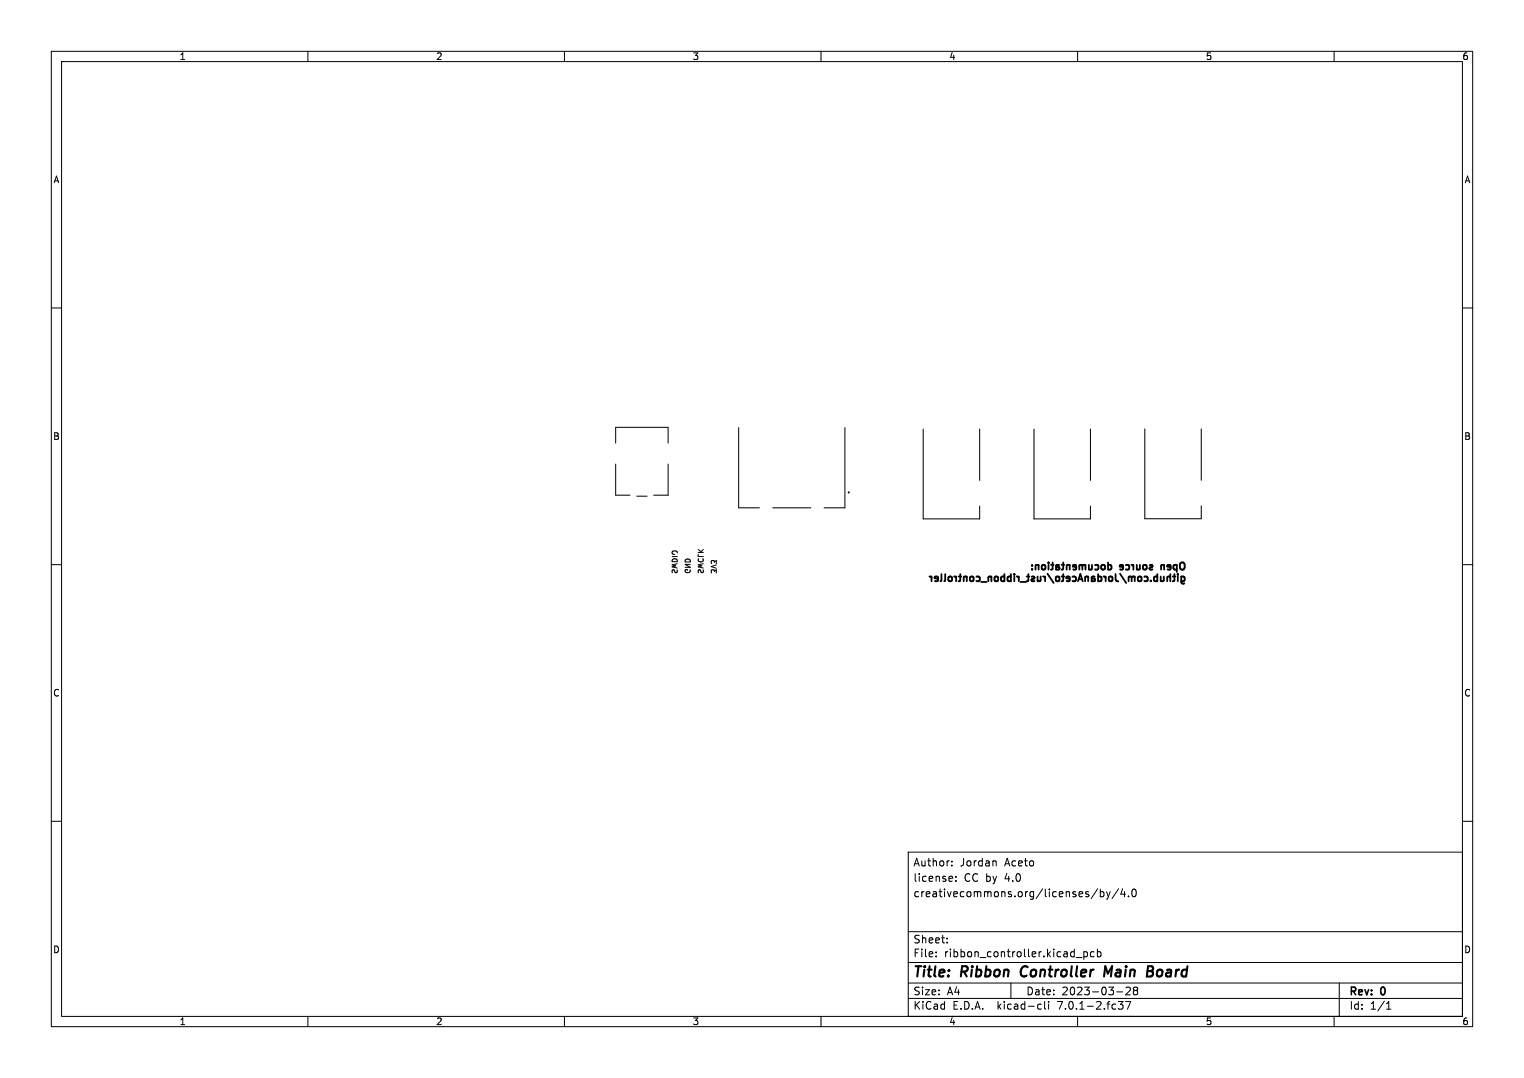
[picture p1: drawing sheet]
<svg xmlns="http://www.w3.org/2000/svg" width="297mm" height="210mm" viewBox="0 0 297 210" stroke-linecap="round" stroke-linejoin="round" font-family="sans-serif">
<defs><g id="words">
<g font-size="2.8">
<text x="178" y="190.8">Title:</text>
<text x="187.4" y="190.8">Ribbon</text>
<text x="199.6" y="190.8">Controller</text>
<text x="216.5" y="190.8">Main</text>
<text x="225.4" y="190.8">Board</text>
</g>
<g font-size="2.1">
<text x="178" y="171.9">license:</text>
<text x="178" y="168.9">Author:</text>
<text x="187.1" y="168.9">Jordan</text>
<text x="187.9" y="171.9">CC by</text>
<text x="195.8" y="168.9">Aceto</text>
<text x="195.8" y="171.9">4.0</text>
<text x="178" y="174.9">creativecommons.org/licenses/by/4.0</text>
<text x="178" y="183.9">Sheet:</text>
<text x="178" y="186.6">File:</text>
<text x="184" y="186.6">ribbon_controller.kicad_pcb</text>
<text x="178" y="196.8">KiCad</text>
<text x="178" y="194">Size:</text>
<text x="184.6" y="194">A4</text>
<text x="185.6" y="196.8">E.D.A.</text>
<text x="194.4" y="196.8">kicad-cli</text>
<text x="200" y="194">Date:</text>
<text x="206.2" y="196.8">7.0.1-2.fc37</text>
<text x="206.9" y="194">2023-03-28</text>
<text x="263" y="194.2">Rev:</text>
<text x="263" y="196.8">Id:</text>
<text x="267" y="196.8">1/1</text>
<text x="269.2" y="194.2">0</text>
</g>
<text font-size="1.9" x="231.1" y="111.1">Open</text>
<g font-size="1.8">
<text x="35" y="11.8">1</text>
<text x="85" y="11.8">2</text>
<text x="135" y="11.8">3</text>
<text x="185" y="11.8">4</text>
<text x="235" y="11.8">5</text>
<text x="285" y="11.8">6</text>
<text x="10.4" y="35.8">A</text>
<text x="285.4" y="35.8">A</text>
<text x="10.3" y="85.8">B</text>
<text x="285.3" y="85.8">B</text>
<text x="10.3" y="135.8">C</text>
<text x="285.3" y="135.8">C</text>
<text x="10.3" y="185.8">D</text>
<text x="285.3" y="185.8">D</text>
<text x="35" y="199.8">1</text>
<text x="85" y="199.8">2</text>
<text x="135" y="199.8">3</text>
<text x="185" y="199.8">4</text>
<text x="235" y="199.8">5</text>
<text x="285" y="199.8">6</text>
</g>
<g font-size="1.4" fill="#fff">
<text x="130.8" y="111.8" transform="rotate(90 130.8 111.8)">SWDIO</text>
<text x="133.3" y="111.8" transform="rotate(90 133.3 111.8)">GND</text>
<text x="135.8" y="111.8" transform="rotate(90 135.8 111.8)">SWCLK</text>
<text x="138.4" y="111.8" transform="rotate(90 138.4 111.8)">3V3</text>
</g>
</g></defs>
<g fill="none" stroke="#000" stroke-width=".19">
<path d="M10 10h277v190h-277zM12 12h273v186h-273zM60 10v2M110 10v2M160 10v2M210 10v2M260 10v2M10 60h2M285 60h2M120 86.3v-3h10.2v3M120 90.4v6.1h2.8M124.1 96.7h2"/>
<path d="M130.2 90.4v6.1h-2.8M144 83.3v15.6h4M150.6 98.9h7.4M164.7 83.3v15.6h-4.1M10 110h2M131 108.4h1M131 107.5l.3-.2 .5 .1 .2 .4-.4 .2h-.5l-.1-.2zM131.1 109a.52 .52 0 0 1 .6-.1 .52 .52 0 0 1 .3 .5h-1zM131.5 111.4l-.1-.3-.2-.1-.2 .4M131.9 111l.1 .4M132 109.8l-1 .2 .7 .2-.7 .2 1 .3M133.7 109a.52 .52 0 0 1 .6-.1 .52 .52 0 0 1 .2 .6h-1z"/>
<path d="M134 111.1v-.1h-.4v.4M134.5 111v.4M134.5 110h-1l1 .5h-1M136.1 108v.4h1M136.1 107.6h1M136.1 107l.5 .5M136.2 108.9a.44 .44 0 0 0 .4 .6 .44 .44 0 0 0 .4-.6M136.6 111.4l-.1-.3-.2-.1-.2 .4M137 111l.1 .4M137.1 109.8l-1 .2 .7 .2-.7 .2 1 .3M137.1 107l-.6 .6M138.6 111.5v-.3l.2-.2h.3l.1 .3 .4-.3v.6"/>
<path d="M138.7 109.8l-.1-.4 .2-.2h.3l.1 .3 .4-.3v.6M139.6 110l-1 .4 1 .3M285 110h2M10 160h2M285 160h2M177 166h108v32h-108zM185.5 168.6v.1M185.5 167.8v.1M185.6 170.8v.3l-.7 .1M186.3 171.6v.1M186.3 170.8v.1M193.9 167.7l.2 .2v.8"/>
<path d="M213.9 173.1l-1.3 2M214.4 173.2v1.5M214.4 173.8l.5-.1 .2 .3-.1 .6h-.6M215.6 173.7l.4 1M216 174.7l-.4 .5M216.4 173.7l-.4 1M218 173.1l-1.3 2M218.8 173.1l-.4 1.1h1M219.1 173.7v1M219.9 174.6v.1M220.8 173.3l.1-.1a.8 .8 0 0 1 .6 .8 .8 .8 0 0 1-.6 .7 1 1 0 0 1-.1-1.4zM60 198v2"/>
<path d="M110 198v2M160 198v2M177 194.5h108M177 191.5h108M177 187.5h108M177 181.5h108M182.4 186.3v.1M182.4 185.5v.1M184.6 183.6v.1M184.6 182.8v.1M197 191.5v3M202.5 195.6l.4 .1"/>
<path d="M202.9 196.5l-.4 .1M203.6 195.1v1.3l.2 .2M204.4 195.1v.1M204.4 195.6v1M209.7 186.5h1.2M210 198v2M211.2 185.4v1.5M211.2 185.5l.4-.1 .3 .3-.1 .6h-.6M213.2 185.5l-.4-.1-.3 .3 .1 .6h.6M213.9 185.5l.4-.1 .3 .3-.2 .6h-.5M213.9 184.9v1.5M217.6 193.2h1.2"/>
<path d="M217.9 195.1h1l-.5 .6 .4 .1v.7l-.2 .1-.7-.1M219.4 195.1h1l-.7 1.5M219.4 192.4l.6-.1 .2 .1 .1 .3-.9 1.1h.9M221.1 192.9l-.2-.2 .2-.4h.3l.3 .3-.3 .3M221.1 192.9l-.2 .3v.5l.2 .1h.3l.3-.3v-.3l-.3-.3M221.1 192.9h.3M260 198v2M261 191.5v6.5M270.2 196.6h.9M270.2 195.5l.4-.4v1.5"/>
</g>
<path d="M199.1 188.7l-.1 1.1M215.9 189.7l-.5-1.5-.2 2M223.6 189.2h.7M223.7 188.2h.7l.3 .2M224.3 189.2l.3 .1 .1 .3M224.7 189.9l-.4 .3h-.8M224.7 188.8l-.4 .4" fill="none" stroke="#000" stroke-width=".4"/>
<g fill="none" stroke="#000" stroke-width=".35">
<path d="M181.1 112.3l.4 .3M181.5 112.3v.9M182.8 112.8l-.7-.2 .1-.2 .4-.1 .2 .2-.1 .7h-.5M183.5 111.8v1.2l-.2 .2M184.2 111.8v1.2l-.2 .2M184.9 112.4l.4-.1 .2 .3v.4l-.2 .2h-.4l-.1-.2zM185.9 112.3l.4 .3M186.3 112.3v.9M186.8 112.3h.5M187.1 111.8v1.2l-.3 .2M188.4 112.4l-.2-.1-.3 .1-.1 .8M188.4 112.3v.9"/>
<path d="M189.1 112.4l.2-.1 .4 .1v.6l-.1 .2h-.3l-.2-.1zM190.3 112.4l.4-.1 .2 .3-.1 .6h-.5M191.2 113.4h1.1M193.2 112.4l-.2-.1-.3 .1-.1 .8M193.2 112.3v.9M193.9 112.4l.4-.1 .2 .3v.4l-.2 .2h-.4l-.1-.2zM195.7 112.4l-.4-.1-.2 .3 .1 .6h.5M195.7 111.8v1.4M197 112.4l-.4-.1-.3 .3 .2 .6h.5M197 111.8v1.4M197.7 111.8v.2M197.7 112.3v.9"/>
<path d="M198.1 112.3l.4 .3M198.5 112.3v.9M198.9 113.4h1M200.1 112.3h.5M200.4 111.8v1.2l-.3 .2M201.1 112.4l.3-.1 .2 .2-.1 .2-.4 .1v.4h.5M201.1 110.8v.2M201.1 110.1v.1M202.2 112.3v.9M202.4 110.2l-.2-.2-.3 .1-.1 .9M202.4 110v1M202.8 112.3l-.1 .9h-.3l-.2-.1"/>
<path d="M203.1 110.1l.4-.1 .2 .3v.4l-.2 .3-.4-.1-.1-.2zM203.3 112.3l.4 .3M203.7 112.3v.9M204.1 111.8l1.2 1.8M204.3 109.6v.1M204.3 110v1M204.8 110h.5M205.1 109.6v1.2l-.3 .2M205.8 110.4h.5l.2 .2-.2 .4-.5-.1M205.9 112.4l.3-.1 .3 .3v.4l-.3 .2h-.3l-.2-.2zM206.4 110.1h-.5l-.1 .9M206.9 110h.5"/>
<path d="M206.9 112.3h.5M207.2 109.6v1.2l-.3 .2M207.2 111.8v1.2l-.3 .2M208.5 110.2l-.2-.2-.4 .1v.9M208.5 110v1M208.5 112.8l-.7-.2 .1-.2 .4-.1 .2 .2-.1 .7h-.5M209 112.4l.4-.1 .3 .3-.2 .6h-.5M209.7 110.5l-.6-.1v-.3l.4-.1 .2 .2v.7h-.6M210.1 113.2l.4-1.4 .5 1.4M210.2 112.8h.7M210.9 110.2l-.2-.2-.3 .1-.1 .9M210.9 110.2v.8"/>
<path d="M211.5 110.2l-.4-.2-.2 .2M211.5 110v1M212.1 112.4l-.2-.1-.4 .1v.8M212.1 112.3v.9M212.2 110v1M212.7 112.6l.5 .1 .2 .2-.2 .3h-.5M212.8 110l-.1 .9-.3 .1-.2-.2M213.3 112.4h-.5l-.1 .8M213.4 110.1l.4-.1 .3 .3-.2 .6h-.5M214 112.4l.4-.1 .3 .3-.2 .6h-.5M214 111.8v1.4M214.7 110.1l.4-.1 .2 .3v.4l-.2 .3-.4-.1-.1-.2z"/>
<path d="M215.1 112.3l.4 .3M215.5 112.3v.9M215.9 110.1l.4-.1 .3 .3-.1 .6h-.6M215.9 109.6v1.4M216.2 112.4l.3-.1 .3 .3v.4l-.3 .2h-.3l-.1-.2zM217.4 111.8v1a.45 .45 0 0 0 .5 .4M218.3 111.8l1.2 1.8M218.9 110.5l-.7-.1 .1-.3 .4-.1 .2 .2-.1 .7h-.5M219.4 110.1l.4-.1 .3 .3-.2 .6h-.5M220.5 110l.4 .3M220.5 112.5l-.2-.2-.3 .1-.1 .8M220.5 112.5v.7"/>
<path d="M220.9 110v1M221.1 112.4l-.4-.1-.2 .2M221.1 112.3v.9M221.5 110v1M221.9 112.4l.3-.1 .3 .3v.4l-.3 .2h-.3l-.2-.2zM222.1 110v.9l-.4 .1-.2-.2M222.9 110.1l.3-.1 .3 .3v.4l-.3 .3-.3-.1-.2-.2zM223 112.4l.4-.1 .3 .3-.2 .6h-.5M224.1 110.1l.3-.1 .2 .2-.1 .2-.4 .2v.3h.5M224.3 113.1v.1M225.5 112.4l-.4-.1-.2 .3 .1 .6h.5M225.5 111.8v1.4"/>
<path d="M226.2 112.3v.9M226.8 112.3l-.1 .9h-.3l-.2-.1M226.9 110.2l-.2-.2-.4 .1v.9M226.9 110v1M228.1 112.4l-.2-.1-.4 .1v.8M228.1 111.8v1.4M228.1 110.5l-.6-.1v-.3l.4-.1 .2 .2v.7h-.6M228.5 112.3h.6M228.9 111.8v1.2l-.4 .2M229.3 110.1l-.4-.1-.2 .3 .1 .6h.5M229.3 110v1.4M229.5 111.8v.2"/>
<path d="M229.5 112.3v.9M230.2 112.3v1.1l.3 .3 .3-.1M230.2 112.4l.4-.1 .3 .3-.2 .6h-.5M230.7 109.6h-.2a.47 .47 0 0 0-.6 .4v.5a.47 .47 0 0 0 .3 .4 .47 .47 0 0 0 .5 0"/>
</g>
<g fill="none" stroke="#000" stroke-width=".2">
<path d="M179.9 83.6v17.5h11v-2.5M190.9 83.6v10M201.5 83.6v17.5h11v-2.5M212.5 83.6v10M223.1 83.6v17.5h11v-2.5M234.1 83.6v10"/>
<circle cx="165.4" cy="95.9" r=".1"/>
</g>
<g fill="#fff" stroke="#fff" stroke-width=".19">
<circle cx="131.8" cy="98.5" r=".17"/>
<circle cx="99.1" cy="91.4" r=".17"/>
<circle cx="107.9" cy="112" r=".17"/>
<circle cx="166.1" cy="106.7" r=".17"/>
<circle cx="102.9" cy="104.9" r=".17"/>
<circle cx="95" cy="90.2" r=".17"/>
<circle cx="128.5" cy="108.3" r=".17"/>
<circle cx="212.1" cy="114" r=".17"/>
<circle cx="139.8" cy="90.9" r=".17"/>
<circle cx="135" cy="90.2" r=".17"/>
<circle cx="230.1" cy="107.9" r=".17"/>
<circle cx="111.8" cy="112" r=".17"/>
<circle cx="133.9" cy="107.9" r=".17"/>
<circle cx="124" cy="102.9" r=".17"/>
<circle cx="183.6" cy="109" r=".17"/>
<circle cx="164.8" cy="113" r=".17"/>
<circle cx="222.7" cy="103.9" r=".17"/>
<circle cx="103.9" cy="87.9" r=".17"/>
<circle cx="95" cy="113.3" r=".17"/>
<circle cx="115.6" cy="86.1" r=".17"/>
<circle cx="137.8" cy="89.9" r=".17"/>
<circle cx="222.1" cy="109" r=".17"/>
<circle cx="143.8" cy="106.4" r=".17"/>
<circle cx="208.6" cy="109" r=".17"/>
<circle cx="125.7" cy="98.8" r=".17"/>
<circle cx="163.3" cy="93.3" r=".17"/>
<circle cx="214.4" cy="101.1" r=".17"/>
<circle cx="124.5" cy="98.8" r=".17"/>
<circle cx="148" cy="84.5" r=".17"/>
<circle cx="196.2" cy="85.7" r=".17"/>
<circle cx="215.1" cy="103.6" r=".17"/>
<circle cx="143.9" cy="109.2" r=".17"/>
<circle cx="147.6" cy="93.2" r=".17"/>
<circle cx="177.8" cy="101.3" r=".17"/>
<circle cx="208.1" cy="105.8" r=".17"/>
<circle cx="175.5" cy="111.3" r=".17"/>
<circle cx="125.5" cy="107.9" r=".17"/>
<circle cx="121.7" cy="103.9" r=".17"/>
<circle cx="178.6" cy="96.3" r=".17"/>
<circle cx="177.5" cy="108.2" r=".17"/>
<circle cx="151.1" cy="112.4" r=".17"/>
<circle cx="184.9" cy="106.9" r=".17"/>
<circle cx="132.8" cy="106.9" r=".17"/>
<circle cx="233.4" cy="112.5" r=".17"/>
<circle cx="143.8" cy="103.6" r=".17"/>
<circle cx="159" cy="88.9" r=".17"/>
<circle cx="108.2" cy="92.7" r=".17"/>
<circle cx="133.9" cy="105.9" r=".17"/>
<circle cx="163.3" cy="110" r=".17"/>
<circle cx="131.8" cy="105.9" r=".17"/>
<circle cx="180.8" cy="114.3" r=".17"/>
<circle cx="91.4" cy="110.7" r=".17"/>
<circle cx="143.5" cy="90.9" r=".17"/>
<circle cx="144.7" cy="93.9" r=".17"/>
<circle cx="213.3" cy="111.6" r=".17"/>
<circle cx="144.8" cy="90" r=".17"/>
<circle cx="118.9" cy="106.9" r=".17"/>
<circle cx="91.2" cy="87.6" r=".17"/>
<circle cx="123.4" cy="105.4" r=".17"/>
<circle cx="151.8" cy="89.8" r=".17"/>
<circle cx="144.8" cy="102.6" r=".17"/>
<circle cx="118.4" cy="100.8" r=".17"/>
<circle cx="136.7" cy="105.6" r=".17"/>
<circle cx="134.9" cy="93.7" r=".17"/>
<circle cx="127.5" cy="102.4" r=".17"/>
<circle cx="118.4" cy="94" r=".17"/>
<circle cx="122.4" cy="107.7" r=".17"/>
<circle cx="150.4" cy="105.9" r=".17"/>
<circle cx="127" cy="98.8" r=".17"/>
<circle cx="131.8" cy="107.9" r=".17"/>
<circle cx="159.5" cy="112.3" r=".17"/>
<circle cx="137.9" cy="92.8" r=".17"/>
<circle cx="156.7" cy="113.2" r=".18"/>
<circle cx="129.5" cy="99.4" r=".17"/>
<circle cx="128.5" cy="100.7" r=".17"/>
<circle cx="148.8" cy="113" r=".17"/>
<circle cx="135.3" cy="104.4" r=".17"/>
<circle cx="122.4" cy="112.2" r=".17"/>
<circle cx="128.5" cy="111.8" r=".17"/>
<circle cx="154.4" cy="113.2" r=".18"/>
<circle cx="125.5" cy="112" r=".17"/>
<circle cx="131.9" cy="103.1" r=".17"/>
<circle cx="156.3" cy="92.3" r=".17"/>
<circle cx="210.6" cy="103.9" r=".17"/>
<circle cx="181.6" cy="102.1" r=".17"/>
<circle cx="117.7" cy="110.6" r=".17"/>
<circle cx="119.5" cy="111.4" r=".17"/>
<circle cx="118.6" cy="112.1" r=".17"/>
<circle cx="117" cy="111.3" r=".17"/>
<circle cx="132.9" cy="111.2" r=".17"/>
<circle cx="169.1" cy="113.5" r=".17"/>
<circle cx="107.7" cy="105" r=".17"/>
<circle cx="127.9" cy="103.7" r=".17"/>
<circle cx="181.1" cy="108.7" r=".17"/>
<circle cx="128.9" cy="106.4" r=".18"/>
<circle cx="130.1" cy="111.1" r=".17"/>
<circle cx="149.2" cy="105.9" r=".17"/>
<circle cx="151.3" cy="110.5" r=".18"/>
<circle cx="153" cy="109.7" r=".17"/>
<circle cx="168.2" cy="113.1" r=".17"/>
<circle cx="127.7" cy="114.2" r=".17"/>
<circle cx="172" cy="112" r=".17"/>
<circle cx="167.1" cy="102.4" r=".17"/>
<circle cx="174.8" cy="102.4" r=".17"/>
<circle cx="174.6" cy="86.7" r=".17"/>
<circle cx="169.5" cy="89.3" r=".17"/>
<circle cx="169.5" cy="86.7" r=".17"/>
<circle cx="174.6" cy="89.3" r=".17"/>
<circle cx="172.1" cy="89.3" r=".17"/>
<circle cx="172.1" cy="86.7" r=".17"/>
<circle cx="220.5" cy="88.6" r=".17"/>
<circle cx="217.9" cy="86.1" r=".17"/>
<circle cx="215.4" cy="88.6" r=".17"/>
<circle cx="92.8" cy="105.3" r=".17"/>
<circle cx="95.2" cy="105.3" r=".17"/>
<circle cx="97.8" cy="105.3" r=".17"/>
<circle cx="194.4" cy="97.8" r=".17"/>
<circle cx="195.2" cy="96.1" r=".17"/>
<circle cx="195.2" cy="99.5" r=".17"/>
<circle cx="196.8" cy="95.4" r=".17"/>
<circle cx="196.8" cy="97.8" r=".17"/>
<circle cx="196.8" cy="100.2" r=".17"/>
<circle cx="198.5" cy="96.1" r=".17"/>
<circle cx="198.5" cy="99.5" r=".17"/>
<circle cx="199.3" cy="97.8" r=".17"/>
<circle cx="137.3" cy="97.8" r=".17"/>
<circle cx="138" cy="96.1" r=".17"/>
<circle cx="138" cy="99.5" r=".17"/>
<circle cx="139.7" cy="95.4" r=".17"/>
<circle cx="139.7" cy="97.8" r=".17"/>
<circle cx="139.7" cy="100.2" r=".17"/>
<circle cx="141.4" cy="96.1" r=".17"/>
<circle cx="141.4" cy="99.5" r=".17"/>
<circle cx="142.1" cy="97.8" r=".17"/>
<circle cx="111.3" cy="90.3" r=".18"/>
<circle cx="111.3" cy="105.3" r=".17"/>
<circle cx="117.3" cy="90.3" r=".18"/>
<circle cx="117.3" cy="105.3" r=".17"/>
<circle cx="113.1" cy="93.8" r=".17"/>
<circle cx="113.1" cy="95.8" r=".17"/>
<circle cx="113.1" cy="97.8" r=".17"/>
<circle cx="113.1" cy="101.8" r=".17"/>
<circle cx="115.5" cy="93.8" r=".17"/>
<circle cx="115.5" cy="95.8" r=".17"/>
<circle cx="115.5" cy="97.8" r=".17"/>
<circle cx="115.5" cy="101.8" r=".17"/>
<circle cx="105.4" cy="97.8" r=".17"/>
<circle cx="107.9" cy="97.8" r=".17"/>
<circle cx="146.8" cy="90.9" r=".18"/>
<circle cx="161.8" cy="90.9" r=".17"/>
<circle cx="161.8" cy="95.9" r=".17"/>
<circle cx="154.3" cy="95.9" r=".17"/>
<circle cx="146.8" cy="95.9" r=".18"/>
<circle cx="159.3" cy="98.4" r=".17"/>
<circle cx="149.3" cy="98.4" r=".17"/>
<circle cx="156.8" cy="85.9" r=".17"/>
<circle cx="151.8" cy="85.9" r=".17"/>
<circle cx="125.1" cy="86.4" r=".17"/>
</g>
<path d="M90.4 97.4v.7M100.1 97.4v.7" fill="none" stroke="#fff" stroke-width="1.1"/>
<path d="M184.6 85.1h1.7M184.6 98.3h1.7M190.6 95.2v1.7M206.2 85.1h1.7M206.2 98.3h1.7M212.2 95.2v1.7M227.8 85.1h1.6M227.8 98.3h1.6M233.8 95.2v1.7" fill="none" stroke="#fff" stroke-width=".9"/>
<path d="M120.6 87.6v1.5M124.1 95.4h2M124.4 89.4h1.3M129.6 87.6v1.5" fill="none" stroke="#fff" stroke-width="1"/>
<use href="#words"/>
</svg>
